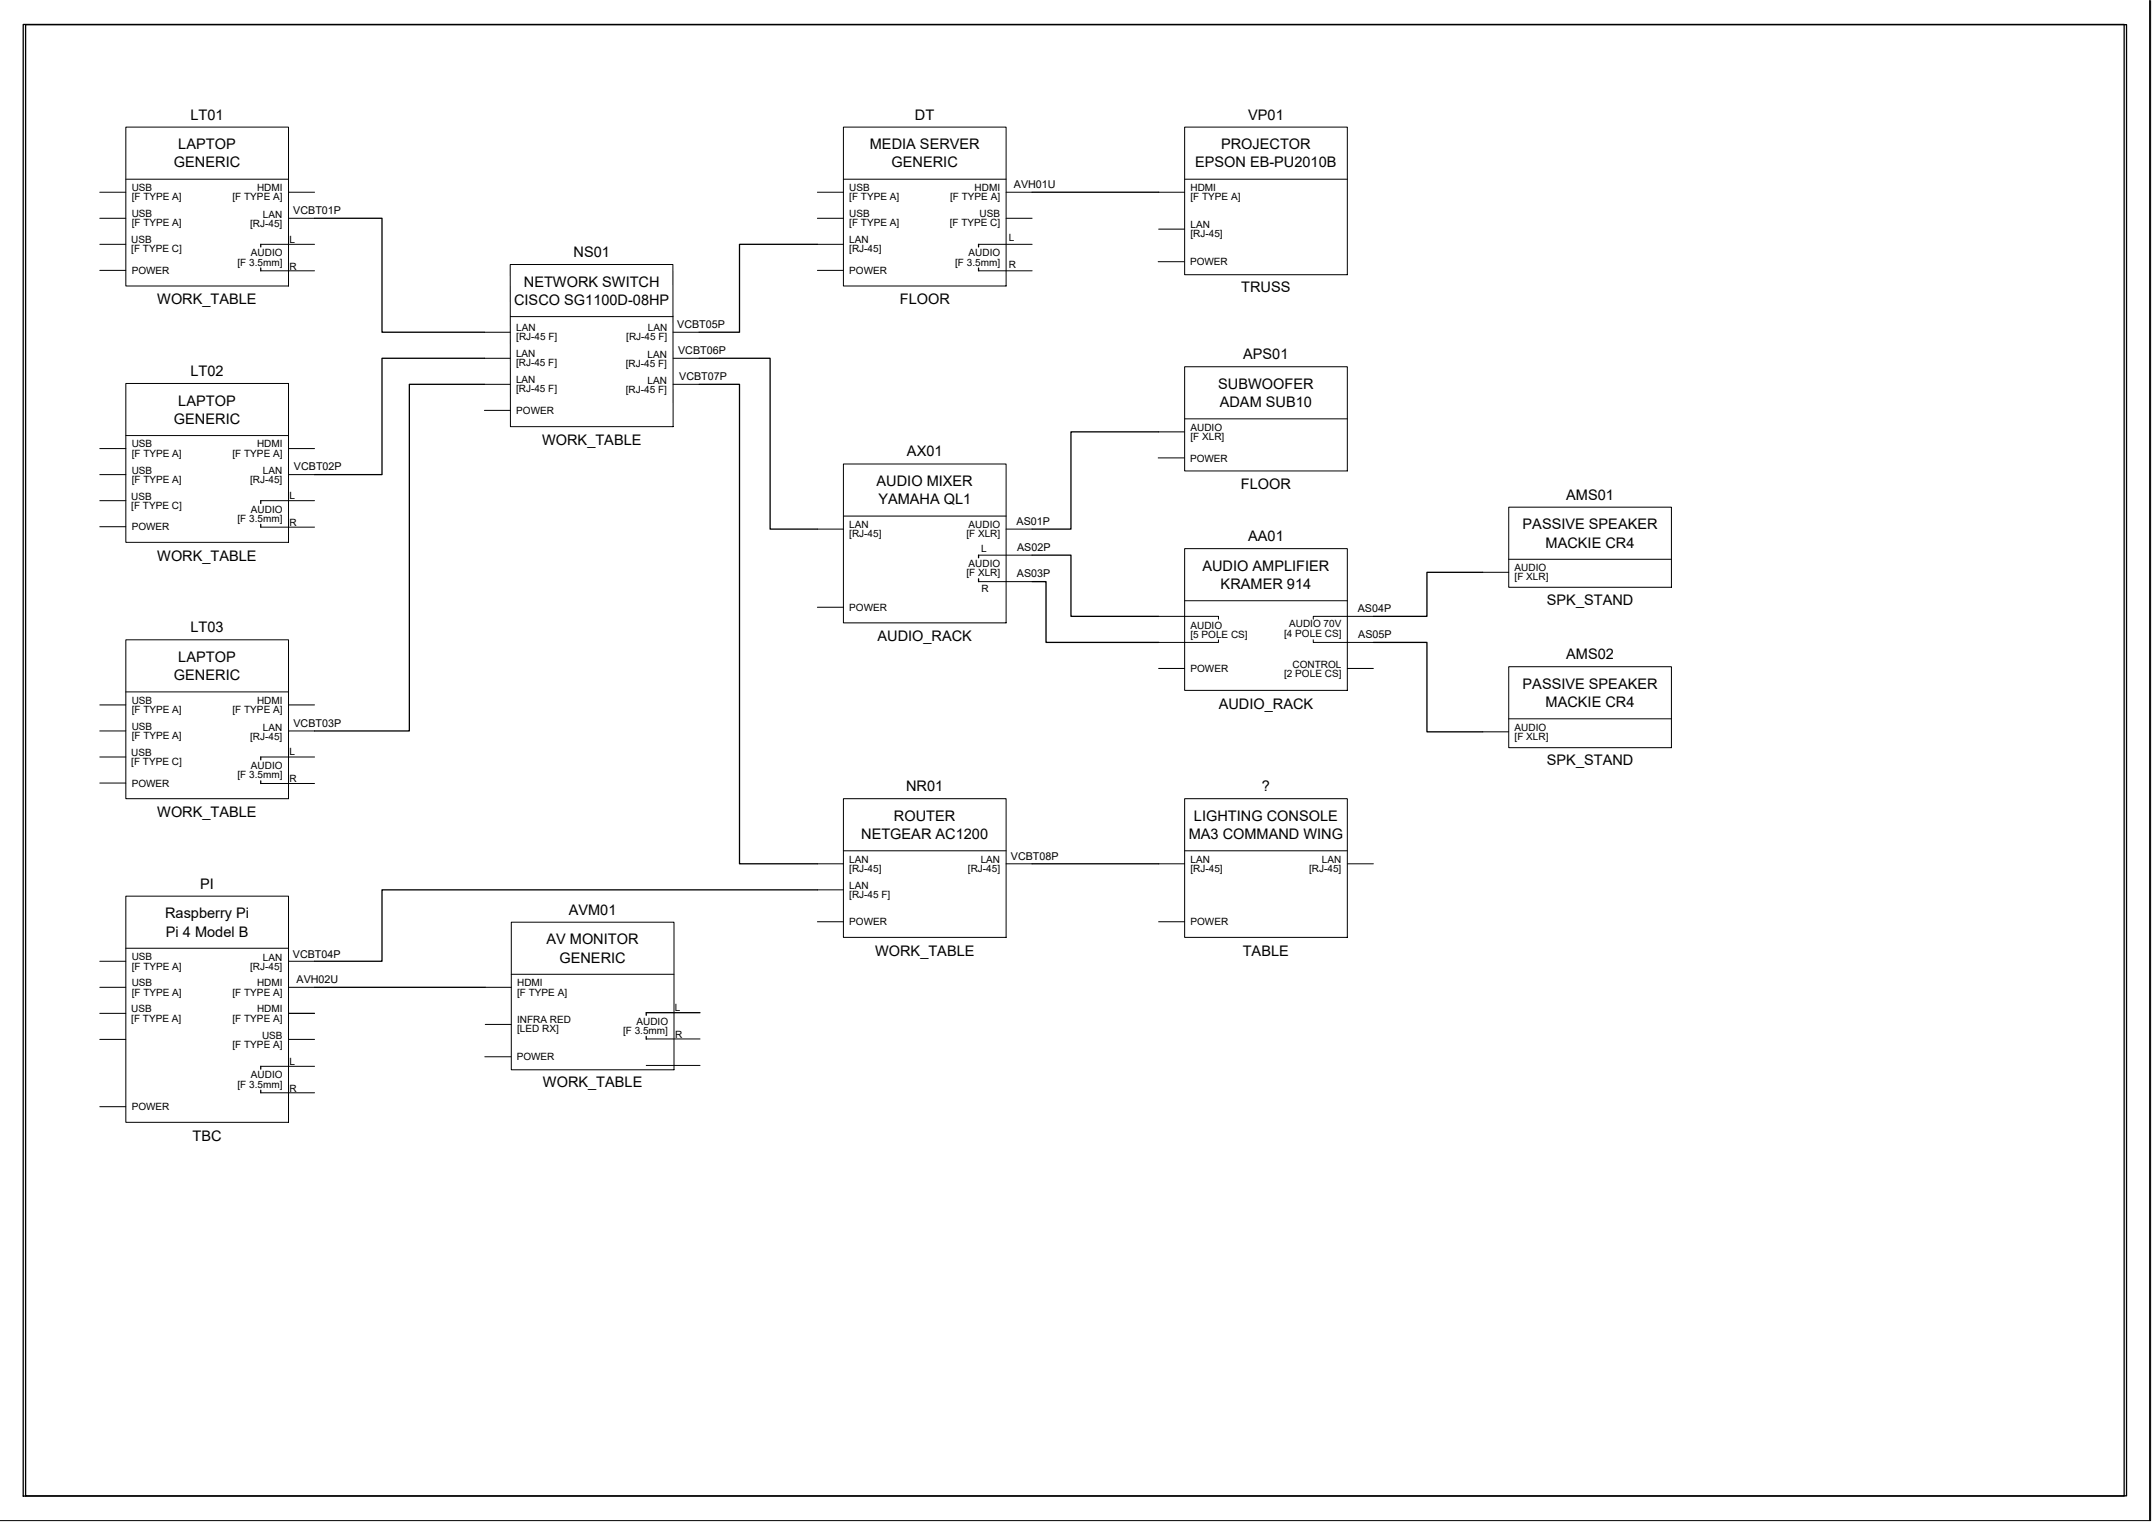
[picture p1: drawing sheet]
<svg xmlns="http://www.w3.org/2000/svg" width="420mm" height="297mm" viewBox="0 0 420 297" stroke-linecap="round" stroke-linejoin="round" font-family="sans-serif">
<defs><g id="words">
<g font-size="2.8">
<text x="37.2" y="23.3">LT01</text>
<text x="178.6" y="23.3">DT</text>
<text x="243.6" y="23.3">VP01</text>
<text x="34.8" y="29.1">LAPTOP</text>
<text x="169.8" y="29.1">MEDIA SERVER</text>
<text x="238.3" y="29.1">PROJECTOR</text>
<text x="34" y="32.7">GENERIC</text>
<text x="174" y="32.7">GENERIC</text>
<text x="233.2" y="32.7">EPSON EB-PU2010B</text>
<text x="111.9" y="50.1">NS01</text>
<text x="30.7" y="59.3">WORK_TABLE</text>
<text x="100.3" y="59.5">CISCO SG1100D-08HP</text>
<text x="102.2" y="55.9">NETWORK SWITCH</text>
<text x="175.6" y="59.3">FLOOR</text>
<text x="242.2" y="57">TRUSS</text>
<text x="242.6" y="70">APS01</text>
<text x="37.2" y="73.3">LT02</text>
<text x="237.7" y="75.8">SUBWOOFER</text>
<text x="34" y="82.7">GENERIC</text>
<text x="34.8" y="79.1">LAPTOP</text>
<text x="238" y="79.4">ADAM SUB10</text>
<text x="105.8" y="86.8">WORK_TABLE</text>
<text x="177" y="89">AX01</text>
<text x="171.1" y="94.8">AUDIO MIXER</text>
<text x="242.1" y="95.3">FLOOR</text>
<text x="171.4" y="98.4">YAMAHA QL1</text>
<text x="305.6" y="97.4">AMS01</text>
<text x="243.6" y="105.5">AA01</text>
<text x="297.1" y="103.2">PASSIVE SPEAKER</text>
<text x="301.6" y="106.8">MACKIE CR4</text>
<text x="30.7" y="109.3">WORK_TABLE</text>
<text x="234.7" y="111.3">AUDIO AMPLIFIER</text>
<text x="238.2" y="114.9">KRAMER 914</text>
<text x="301.9" y="118">SPK_STAND</text>
<text x="37.2" y="123.3">LT03</text>
<text x="171.2" y="125">AUDIO_RACK</text>
<text x="34.8" y="129.1">LAPTOP</text>
<text x="305.6" y="128.6">AMS02</text>
<text x="34" y="132.7">GENERIC</text>
<text x="297.1" y="134.4">PASSIVE SPEAKER</text>
<text x="301.6" y="137.9">MACKIE CR4</text>
<text x="237.8" y="138.2">AUDIO_RACK</text>
<text x="301.9" y="149.3">SPK_STAND</text>
<text x="176.8" y="154.3">NR01</text>
<text x="246.3" y="154.3">?</text>
<text x="30.7" y="159.3">WORK_TABLE</text>
<text x="174.5" y="160.1">ROUTER</text>
<text x="233" y="160.1">LIGHTING CONSOLE</text>
<text x="168.1" y="163.6">NETGEAR AC1200</text>
<text x="232" y="163.6">MA3 COMMAND WING</text>
<text x="39.1" y="173.3">PI</text>
<text x="32.2" y="179.1">Raspberry Pi</text>
<text x="111" y="178.4">AVM01</text>
<text x="32.4" y="182.7">Pi 4 Model B</text>
<text x="106.6" y="184.2">AV MONITOR</text>
<text x="109.2" y="187.7">GENERIC</text>
<text x="170.8" y="186.4">WORK_TABLE</text>
<text x="242.5" y="186.4">TABLE</text>
<text x="106" y="212.1">WORK_TABLE</text>
<text x="37.6" y="222.4">TBC</text>
</g>
<g font-size="2.1">
<text x="57.2" y="41.7">VCBT01P</text>
<text x="197.9" y="36.6">AVH01U</text>
<text x="132.2" y="63.9">VCBT05P</text>
<text x="132.3" y="69">VCBT06P</text>
<text x="132.5" y="74.2">VCBT07P</text>
<text x="57.4" y="91.6">VCBT02P</text>
<text x="198.4" y="102.5">AS01P</text>
<text x="198.5" y="107.4">AS02P</text>
<text x="198.5" y="112.6">AS03P</text>
<text x="265" y="119.3">AS04P</text>
<text x="265" y="124.4">AS05P</text>
<text x="57.3" y="141.9">VCBT03P</text>
<text x="197.3" y="167.7">VCBT08P</text>
<text x="57.1" y="186.8">VCBT04P</text>
<text x="57.9" y="191.8">AVH02U</text>
</g>
<g font-size="2">
<text x="25.7" y="37.3">USB</text>
<text x="25.7" y="39.1">[F TYPE A]</text>
<text x="45.4" y="39.1">[F TYPE A]</text>
<text x="50.2" y="37.3">HDMI</text>
<text x="165.7" y="37.3">USB</text>
<text x="165.7" y="39.1">[F TYPE A]</text>
<text x="185.4" y="39.1">[F TYPE A]</text>
<text x="190.2" y="37.3">HDMI</text>
<text x="232.3" y="37.3">HDMI</text>
<text x="232.3" y="39.1">[F TYPE A]</text>
<text x="25.6" y="47.4">USB</text>
<text x="25.7" y="42.4">USB</text>
<text x="25.7" y="44.1">[F TYPE A]</text>
<text x="48.8" y="44.3">[RJ-45]</text>
<text x="51.3" y="42.5">LAN</text>
<text x="56.5" y="47.3">L</text>
<text x="165.7" y="42.4">USB</text>
<text x="165.7" y="44.1">[F TYPE A]</text>
<text x="165.7" y="47.4">LAN</text>
<text x="185.3" y="44.1">[F TYPE C]</text>
<text x="191.2" y="42.4">USB</text>
<text x="196.8" y="47.1">L</text>
<text x="232.3" y="44.5">LAN</text>
<text x="232.3" y="46.3">[RJ-45]</text>
<text x="25.6" y="49.2">[F TYPE C]</text>
<text x="25.7" y="53.4">POWER</text>
<text x="46.4" y="51.8">[F 3.5mm]</text>
<text x="49" y="50">AUDIO</text>
<text x="56.5" y="52.6">R</text>
<text x="165.7" y="49.2">[RJ-45]</text>
<text x="165.7" y="53.4">POWER</text>
<text x="186.4" y="51.8">[F 3.5mm]</text>
<text x="189" y="50">AUDIO</text>
<text x="196.9" y="52.4">R</text>
<text x="232.2" y="51.8">POWER</text>
<text x="100.8" y="64.6">LAN</text>
<text x="126.4" y="64.6">LAN</text>
<text x="100.7" y="69.7">LAN</text>
<text x="100.7" y="71.4">[RJ-45 F]</text>
<text x="100.8" y="66.4">[RJ-45 F]</text>
<text x="122.1" y="71.6">[RJ-45 F]</text>
<text x="122.2" y="66.4">[RJ-45 F]</text>
<text x="126.4" y="69.8">LAN</text>
<text x="100.7" y="74.7">LAN</text>
<text x="100.7" y="76.5">[RJ-45 F]</text>
<text x="122.1" y="76.7">[RJ-45 F]</text>
<text x="126.4" y="74.9">LAN</text>
<text x="100.8" y="80.8">POWER</text>
<text x="25.7" y="87.3">USB</text>
<text x="25.7" y="89.1">[F TYPE A]</text>
<text x="45.4" y="89.1">[F TYPE A]</text>
<text x="50.2" y="87.3">HDMI</text>
<text x="232.3" y="84">AUDIO</text>
<text x="232.3" y="85.8">[F XLR]</text>
<text x="25.7" y="92.4">USB</text>
<text x="25.7" y="94.1">[F TYPE A]</text>
<text x="48.8" y="94.3">[RJ-45]</text>
<text x="51.3" y="92.5">LAN</text>
<text x="232.2" y="90">POWER</text>
<text x="25.6" y="97.4">USB</text>
<text x="25.6" y="99.2">[F TYPE C]</text>
<text x="46.4" y="101.8">[F 3.5mm]</text>
<text x="49" y="100">AUDIO</text>
<text x="56.5" y="97.3">L</text>
<text x="25.7" y="103.4">POWER</text>
<text x="56.5" y="102.6">R</text>
<text x="165.7" y="103">LAN</text>
<text x="165.7" y="104.8">[RJ-45]</text>
<text x="188.6" y="104.8">[F XLR]</text>
<text x="189" y="103">AUDIO</text>
<text x="191.5" y="107.7">L</text>
<text x="188.6" y="112.4">[F XLR]</text>
<text x="189" y="110.6">AUDIO</text>
<text x="295.6" y="111.4">AUDIO</text>
<text x="295.6" y="113.2">[F XLR]</text>
<text x="165.7" y="119.1">POWER</text>
<text x="191.5" y="115.4">R</text>
<text x="232.3" y="122.6">AUDIO</text>
<text x="232.3" y="124.4">[5 POLE CS]</text>
<text x="250.6" y="124.1">[4 POLE CS]</text>
<text x="251.6" y="122.4">AUDIO 70V</text>
<text x="232.3" y="131.1">POWER</text>
<text x="250.6" y="132">[2 POLE CS]</text>
<text x="252.2" y="130.2">CONTROL</text>
<text x="25.7" y="137.3">USB</text>
<text x="50.2" y="137.3">HDMI</text>
<text x="25.7" y="139.1">[F TYPE A]</text>
<text x="25.7" y="142.4">USB</text>
<text x="45.4" y="139.1">[F TYPE A]</text>
<text x="51.3" y="142.5">LAN</text>
<text x="295.6" y="142.5">AUDIO</text>
<text x="25.6" y="147.5">USB</text>
<text x="25.6" y="149.3">[F TYPE C]</text>
<text x="25.7" y="144.2">[F TYPE A]</text>
<text x="48.8" y="144.3">[RJ-45]</text>
<text x="56.5" y="147.3">L</text>
<text x="295.6" y="144.3">[F XLR]</text>
<text x="25.7" y="153.4">POWER</text>
<text x="46.4" y="151.8">[F 3.5mm]</text>
<text x="49" y="150">AUDIO</text>
<text x="56.5" y="152.6">R</text>
<text x="165.7" y="168.3">LAN</text>
<text x="165.7" y="170.1">[RJ-45]</text>
<text x="165.7" y="173.4">LAN</text>
<text x="188.9" y="170.1">[RJ-45]</text>
<text x="191.4" y="168.3">LAN</text>
<text x="232.3" y="168.3">LAN</text>
<text x="232.3" y="170.1">[RJ-45]</text>
<text x="255.5" y="170.1">[RJ-45]</text>
<text x="258" y="168.3">LAN</text>
<text x="165.7" y="175.2">[RJ-45 F]</text>
<text x="165.7" y="180.5">POWER</text>
<text x="232.3" y="180.5">POWER</text>
<text x="25.7" y="187.3">USB</text>
<text x="25.7" y="189.1">[F TYPE A]</text>
<text x="48.8" y="189.2">[RJ-45]</text>
<text x="51.3" y="187.4">LAN</text>
<text x="25.6" y="197.5">USB</text>
<text x="25.7" y="192.4">USB</text>
<text x="25.7" y="194.2">[F TYPE A]</text>
<text x="45.4" y="194.2">[F TYPE A]</text>
<text x="50.2" y="192.4">HDMI</text>
<text x="50.2" y="197.5">HDMI</text>
<text x="100.9" y="192.4">HDMI</text>
<text x="100.9" y="194.2">[F TYPE A]</text>
<text x="131.7" y="197.2">L</text>
<text x="25.6" y="199.2">[F TYPE A]</text>
<text x="45.4" y="199.2">[F TYPE A]</text>
<text x="51.1" y="202.6">USB</text>
<text x="100.9" y="199.6">INFRA RED</text>
<text x="100.9" y="201.4">[LED RX]</text>
<text x="121.6" y="201.6">[F 3.5mm]</text>
<text x="124.2" y="199.8">AUDIO</text>
<text x="131.7" y="202.5">R</text>
<text x="45.4" y="204.3">[F TYPE A]</text>
<text x="56.5" y="207.7">L</text>
<text x="100.8" y="206.8">POWER</text>
<text x="46.4" y="212.1">[F 3.5mm]</text>
<text x="49" y="210.3">AUDIO</text>
<text x="56.5" y="213">R</text>
<text x="25.7" y="216.6">POWER</text>
</g>
</g></defs>
<!-- layer: 0 -->
<g fill="none" stroke="#000" stroke-width=".25">
<path d="M4.5 4.8h410v287h-410zM5 4.8h410v286.9h-410zM419.5 .1v296.4M201.4 37.5h24.7M50.9 47.7v.5M50.9 52.3v.5M61.4 42.6h13.1v22.2h20M159.5 47.7h-15.2v17.1h-7.9M191 47.7v.5M191 52.3v.5M94.5 69.9h-20v22.7h-13.1M94.5 75h-14.6v67.6h-18.5"/>
<path d="M136.4 75h7.9v93.5h15.2M136.4 69.9h13.9v33.3h9.2M50.9 97.6v.6M226.1 84.2h-17.1v19h-7.6M50.9 102.3v.5M191 108.3v.5M191 112.9v.5M201.4 108.3h7.6v11.9h17.1M201.4 113.4h2.7v11.9h22M289.3 111.6h-10.8v8.6h-10.5M268 125.3h10.5v17.4h10.8M50.9 147.6v.6"/>
<path d="M50.9 152.3v.5M159.5 173.6h-85v13.9h-13.1M201.4 168.5h24.7M61.4 192.6h33.3M136.6 197.5h-10.5v.5M50.9 208v.5M50.9 212.6v.5M126.1 202.1v.6"/>
</g>
<!-- layer: BLOCK BORDER -->
<g fill="none" stroke="#000" stroke-width=".2">
<path d="M19.5 37.5h5.1M24.6 24.8h31.7v31h-31.7zM24.6 35h31.7M56.3 37.5h5.1M159.5 37.5h5.1M164.6 24.8h31.7v31h-31.7zM164.6 35h31.7M196.3 37.5h5.1M226.1 37.5h5.1M231.2 24.8h31.7v28.8h-31.7zM231.2 35h31.7M19.5 42.6h5.1"/>
<path d="M19.5 47.7h5.1M19.5 52.7h5.1M50.9 47.7h10.5M50.9 52.8h10.5M56.3 42.6h5.1M99.6 51.6h31.7l.1 31.6h-31.8zM159.5 42.6h5.1M159.5 47.7h5.1M159.5 52.7h5.1M191 47.7h10.4M191 52.8h10.4M196.3 42.6h5.1"/>
<path d="M226 51h5.1M226.1 44.7h5.1M24.6 74.8h31.7v31h-31.7zM94.5 69.9h5.1M94.5 75h5.1M94.5 64.8h5.1M99.6 61.8h31.8M131.4 64.8h5M131.4 69.9h5M131.4 75h5M231.2 71.5h31.7v20.3h-31.7zM19.5 87.5h5.1"/>
<path d="M19.5 92.6h5.1M19.5 97.6h5.1M24.6 84.9h31.7M50.9 97.6h10.5M56.3 87.5h5.1M56.3 92.6h5.1M94.5 80h5.1M164.6 90.5h31.7v31h-31.7zM226 89.3h5.1M226.1 84.2h5.1M231.2 81.7h31.7M294.4 98.9h31.8v15.6h-31.8z"/>
<path d="M19.5 102.7h5.1M50.9 102.8h10.5M159.5 103.2h5.1M159.5 118.4h5.1M164.6 100.7h31.7M191 108.3h10.4M191 113.4h10.4M196.3 103.2h5.1M231.2 107h31.7v27.6h-31.7zM231.2 117.2h31.7M289.3 111.6h5.1M294.4 109.1h31.8"/>
<path d="M19.5 137.5h5.1M24.6 124.8h31.7v31h-31.7zM24.6 134.9h31.7M56.3 137.5h5.1M226.1 120.2h5.1M226.1 125.3h5.1M226.1 130.4h5.1M262.9 120.2h5.1M262.9 125.3h5.1M262.9 130.4h5.1M294.4 130h31.8v15.8h-31.8zM19.5 142.6h5.1"/>
<path d="M19.5 147.6h5.1M19.5 152.7h5.1M50.9 147.6h10.5M50.9 152.8h10.5M56.3 142.6h5.1M164.6 155.8h31.7v27h-31.7zM231.2 155.8h31.7v27h-31.7zM289.3 142.7h5.1M294.4 140.2h31.8M24.6 174.8h31.7v44.1h-31.7zM99.8 179.9h31.7v28.7h-31.7zM159.5 168.5h5.1"/>
<path d="M159.5 179.8h5.1M159.5 173.6h5.1M164.6 165.9h31.7M196.3 168.5h5.1M226.1 168.5h5.1M226.1 179.8h5.1M231.2 165.9h31.7M262.9 168.5h5.1M19.5 187.5h5.1M19.5 192.6h5.1M19.5 197.6h5.1M24.6 184.9h31.7"/>
<path d="M56.3 187.5h5.1M56.3 192.6h5.1M56.3 197.6h5.1M94.7 192.6h5.1M94.7 199.8h5.1M99.8 190h31.7M19.5 215.8h5.1M19.5 202.7h5.1M50.9 208h10.5M50.9 213.1h10.5M56.3 202.7h5.1M94.6 206.1h5.1"/>
<path d="M126.1 202.6h10.5M126.1 207.8h10.5"/>
</g>
<!-- layer: BLOCK BORDER IN -->
<path d="M231.2 120.2h6.6v.6M237.8 124.8v.5h-6.6M256.3 124.8v.5h6.6M262.9 120.2h-6.6v.6" fill="none" stroke="#000" stroke-width=".2"/>
<!-- layer: 0 -->
<path d="M419.7 .1v296.5h-419.7" fill="none" stroke="#000" stroke-width=".2"/>
<use href="#words"/>
</svg>
